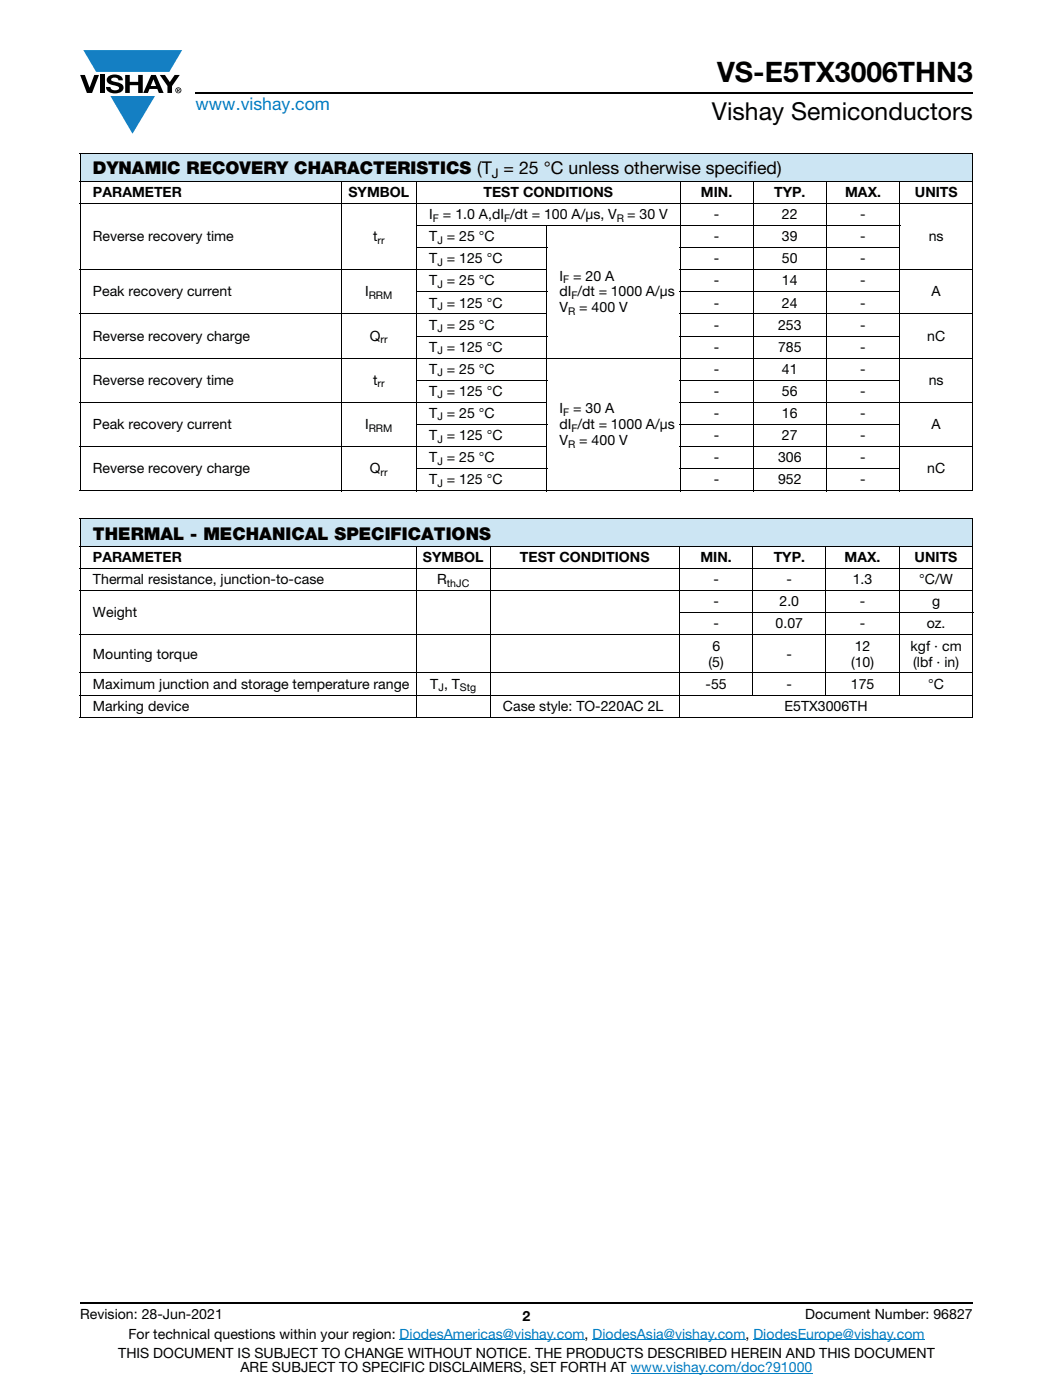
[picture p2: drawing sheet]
<svg xmlns="http://www.w3.org/2000/svg" width="210mm" height="279mm" viewBox="0 0 210 279" stroke-linecap="round" stroke-linejoin="round" font-family="sans-serif">
<defs><g id="words">
<text font-size="5.6" x="143" y="16.4">VS-E5TX3006THN3</text>
<text font-size="4.9" x="142" y="23.9">Vishay Semiconductors</text>
<text font-size="3.5" fill="#007ec4" x="39" y="22">www.vishay.com</text>
<g font-size="3.5">
<text x="18.5" y="34.8">DYNAMIC RECOVERY CHARACTERISTICS (T = 25 °C unless otherwise specified)</text>
<text x="18.5" y="107.7">THERMAL - MECHANICAL SPECIFICATIONS</text>
</g>
<g font-size="2.8">
<text x="18.5" y="39.3">PARAMETER</text>
<text x="69.5" y="39.3">SYMBOL</text>
<text x="96.4" y="39.3">TEST CONDITIONS</text>
<text x="139.8" y="39.3">MIN.</text>
<text x="154.4" y="39.3">TYP.</text>
<text x="168.5" y="39.3">MAX.</text>
<text x="182.4" y="39.3">UNITS</text>
<text x="85.6" y="43.7">I</text>
<text x="88.3" y="43.7">= 1.0 A,dI /dt = 100 A/μs, V</text>
<text x="125.1" y="43.7">= 30 V</text>
<text x="142.4" y="43.7">-</text>
<text x="155.9" y="43.7">22</text>
<text x="171.6" y="43.7">-</text>
<text x="18.5" y="48.1">Reverse recovery time</text>
<text x="74.4" y="48.1">t</text>
<text x="85.6" y="52.5">T = 125 °C</text>
<text x="85.6" y="48.1">T = 25 °C</text>
<text x="142.4" y="52.5">-</text>
<text x="142.4" y="48.1">-</text>
<text x="155.9" y="52.5">50</text>
<text x="155.9" y="48.1">39</text>
<text x="171.6" y="52.5">-</text>
<text x="171.6" y="48.1">-</text>
<text x="185.2" y="48.1">ns</text>
<text x="18.5" y="59.2">Peak recovery current</text>
<text x="72.8" y="59.2">I</text>
<text x="85.6" y="56.9">T = 25 °C</text>
<text x="111.5" y="56">I</text>
<text x="111.5" y="59.2">dI /dt = 1000 A/μs</text>
<text x="114.3" y="56">= 20 A</text>
<text x="142.4" y="56.9">-</text>
<text x="155.9" y="56.9">14</text>
<text x="171.6" y="56.9">-</text>
<text x="185.8" y="59.2">A</text>
<text x="85.6" y="61.4">T = 125 °C</text>
<text x="85.6" y="65.8">T = 25 °C</text>
<text x="111.5" y="62.3">V</text>
<text x="115.5" y="62.3">= 400 V</text>
<text x="142.4" y="61.4">-</text>
<text x="142.4" y="65.8">-</text>
<text x="155.2" y="65.8">253</text>
<text x="155.9" y="61.4">24</text>
<text x="171.6" y="65.8">-</text>
<text x="171.6" y="61.4">-</text>
<text x="18.5" y="68">Reverse recovery charge</text>
<text x="73.8" y="68">Q</text>
<text x="85.6" y="70.2">T = 125 °C</text>
<text x="142.4" y="70.2">-</text>
<text x="155.2" y="70.2">785</text>
<text x="171.6" y="70.2">-</text>
<text x="184.9" y="68">nC</text>
<text x="18.5" y="76.8">Reverse recovery time</text>
<text x="74.4" y="76.8">t</text>
<text x="85.6" y="74.6">T = 25 °C</text>
<text x="142.4" y="74.6">-</text>
<text x="155.9" y="74.6">41</text>
<text x="171.6" y="74.6">-</text>
<text x="185.2" y="76.8">ns</text>
<text x="85.6" y="83.4">T = 25 °C</text>
<text x="85.6" y="79">T = 125 °C</text>
<text x="111.5" y="82.5">I</text>
<text x="114.3" y="82.5">= 30 A</text>
<text x="142.4" y="83.4">-</text>
<text x="142.4" y="79">-</text>
<text x="155.9" y="83.4">16</text>
<text x="155.9" y="79">56</text>
<text x="171.6" y="83.4">-</text>
<text x="171.6" y="79">-</text>
<text x="18.5" y="85.6">Peak recovery current</text>
<text x="72.8" y="85.6">I</text>
<text x="85.6" y="87.8">T = 125 °C</text>
<text x="111.5" y="88.8">V</text>
<text x="111.5" y="85.6">dI /dt = 1000 A/μs</text>
<text x="115.5" y="88.8">= 400 V</text>
<text x="142.4" y="87.8">-</text>
<text x="155.9" y="87.8">27</text>
<text x="171.6" y="87.8">-</text>
<text x="185.8" y="85.6">A</text>
<text x="18.5" y="94.4">Reverse recovery charge</text>
<text x="73.8" y="94.4">Q</text>
<text x="85.6" y="92.2">T = 25 °C</text>
<text x="142.4" y="92.2">-</text>
<text x="155.2" y="92.2">306</text>
<text x="171.6" y="92.2">-</text>
<text x="184.9" y="94.4">nC</text>
<text x="85.6" y="96.6">T = 125 °C</text>
<text x="142.4" y="96.6">-</text>
<text x="155.2" y="96.6">952</text>
<text x="171.6" y="96.6">-</text>
<text x="18.5" y="112.2">PARAMETER</text>
<text x="84.3" y="112.2">SYMBOL</text>
<text x="103.7" y="112.2">TEST CONDITIONS</text>
<text x="139.7" y="112.2">MIN.</text>
<text x="154.3" y="112.2">TYP.</text>
<text x="168.4" y="112.2">MAX.</text>
<text x="182.4" y="112.2">UNITS</text>
<text x="18.5" y="116.6">Thermal resistance, junction-to-case</text>
<text x="87.2" y="116.6">R</text>
<text x="142.3" y="116.6">-</text>
<text x="156.9" y="116.6">-</text>
<text x="170.1" y="116.6">1.3</text>
<text x="183.3" y="116.6">°C/W</text>
<text x="18.5" y="123.2">Weight</text>
<text x="142.3" y="121">-</text>
<text x="142.3" y="125.4">-</text>
<text x="154.7" y="125.4">0.07</text>
<text x="155.4" y="121">2.0</text>
<text x="171.5" y="121">-</text>
<text x="171.5" y="125.4">-</text>
<text x="184.8" y="125.4">oz.</text>
<text x="185.9" y="121">g</text>
<text x="18.5" y="131.4">Mounting torque</text>
<text x="142" y="129.8">6</text>
<text x="156.9" y="131.4">-</text>
<text x="170.5" y="129.8">12</text>
<text x="181.6" y="129.8">kgf · cm</text>
<text x="18.5" y="137.4">Maximum junction and storage temperature range</text>
<text x="85.8" y="137.4">T , T</text>
<text x="140.7" y="137.4">-55</text>
<text x="141.3" y="133">(5)</text>
<text x="156.9" y="137.4">-</text>
<text x="169.7" y="137.4">175</text>
<text x="169.7" y="133">(10)</text>
<text x="182.1" y="133">(lbf · in)</text>
<text x="185.1" y="137.4">°C</text>
<text x="18.5" y="141.8">Marking device</text>
<text x="100.3" y="141.8">Case style: TO-220AC 2L</text>
<text x="156.5" y="141.8">E5TX3006TH</text>
<text x="16" y="263.3">Revision: 28-Jun-2021</text>
<text x="104.2" y="263.6">2</text>
<text x="160.6" y="263.3">Document Number: 96827</text>
<text x="25.6" y="267.1">For technical questions within your region: DiodesAmericas@vishay.com, DiodesAsia@vishay.com, DiodesEurope@vishay.com</text>
<text x="23.6" y="271">THIS DOCUMENT IS SUBJECT TO CHANGE WITHOUT NOTICE. THE PRODUCTS DESCRIBED HEREIN AND THIS DOCUMENT</text>
<text x="48" y="273.8">ARE SUBJECT TO SPECIFIC DISCLAIMERS, SET FORTH AT www.vishay.com/doc?91000</text>
</g>
<text font-size="2.6" x="98.1" y="35.4">J</text>
<g font-size="2.1">
<text x="86.3" y="44.2">F</text>
<text x="100.5" y="44.2">F</text>
<text x="123" y="44.2">R</text>
<text x="75.3" y="48.6">rr</text>
<text x="87.2" y="48.6">J</text>
<text x="87.2" y="53.1">J</text>
<text x="73.5" y="59.7">RRM</text>
<text x="87.2" y="57.5">J</text>
<text x="112.3" y="56.5">F</text>
<text x="114" y="59.7">F</text>
<text x="87.2" y="61.9">J</text>
<text x="113.3" y="62.9">R</text>
<text x="75.9" y="68.5">rr</text>
<text x="87.2" y="66.3">J</text>
<text x="87.2" y="70.7">J</text>
<text x="75.3" y="77.3">rr</text>
<text x="87.2" y="75.1">J</text>
<text x="87.2" y="79.5">J</text>
<text x="87.2" y="83.9">J</text>
<text x="112.3" y="83">F</text>
<text x="73.5" y="86.1">RRM</text>
<text x="87.2" y="88.3">J</text>
<text x="113.3" y="89.3">R</text>
<text x="114" y="86.1">F</text>
<text x="75.9" y="94.9">rr</text>
<text x="87.2" y="92.7">J</text>
<text x="87.2" y="97.1">J</text>
<text x="89.1" y="117.1">thJC</text>
<text x="87.4" y="137.9">J</text>
<text x="91.7" y="137.9">Stg</text>
</g>
</g></defs>
<g fill="#147fc3">
<path d="M16.6 10h19.7l-2.5 4.3h-1.2h-13.4z"/>
<path d="M22 19.2h8.9l-4.5 7.5z"/>
</g>
<g fill="#000">
<path d="M16 15h.9l1 2.5 .9-2.5h.9l-1.3 3.6h-1.1zM19.9 15h.9v3.6h-.9zM21.6 15.3a2.1 2.1 0 0 1 2.8 .3l.1 .4h-.9a.79 .79 0 0 0-.7-.5 .79 .79 0 0 0-.7 .4l.2 .3 1 .2a1.08 1.08 0 0 1 1.2 1 1.08 1.08 0 0 1-1.1 1.2 1.73 1.73 0 0 1-2.4-1.2h.9a.96 .96 0 0 0 .8 .6 .96 .96 0 0 0 1-.4 1.31 1.31 0 0 0-1.3-.6 1.03 1.03 0 0 1-1-.6 1.03 1.03 0 0 1 .1-1.1zM25 15h.9v1.3h1.7v-1.3h.9v3.6h-.9v-1.6h-1.7v1.6h-.9zM31.9 15h1l1 1.4 .9-1.4h1l-1.5 2.2v1.4h-.9v-1.4z"/>
<path d="M30.6 15.8l.5 1.4h-1zM30.1 15l-1.5 3.6h.9l.3-.8h1.6l.3 .8h.9l-1.5-3.6z"/>
<path d="M35.5 17.8h.2v.2h-.2zM35.3 17.7v.7h.2v-.3l.3 .3-.1-.3 .1-.2v-.2z"/>
<path d="M35.1 18a.46 .46 0 0 1 .9 0 .46 .46 0 0 1-.9 0zM35 18a.6 .6 0 0 0 1.2 0 .6 .6 0 0 0-1.2 0z"/>
</g>
<path d="M39 18.6h155M16 260h178" fill="none" stroke="#000" stroke-width=".36"/>
<path d="M79.7 267.4h36.9M118.2 267.4h30.5M125.8 274h36.2M150.2 267.4h34.2" fill="none" stroke="#007ec4" stroke-width=".2"/>
<g fill="#cce5f3">
<path d="M16 30.7h178v5.5h-178z"/>
<path d="M16 103.6h178v5.5h-178z"/>
</g>
<g fill="none" stroke="#000" stroke-width=".2">
<path d="M15.9 30.7h178.2M15.9 36.2h178.2M16 30.8v67M68 36.1v61.9M83 36.1v61.9M135.6 36.1v61.9M150.2 36.1v61.9M164.8 36.1v61.9M179.4 36.1v61.9M194 30.8v67M15.9 40.6h178.2M15.9 53.8h93.2"/>
<path d="M83 45h96.5M83 49.4h26.1M83 58.3h26.1M109 44.9v53.1M135.5 49.4h44M135.5 53.8h58.6M135.5 58.3h44M15.9 62.7h93.2M15.9 71.5h178.2M83 67.1h26.1M83 75.9h26.1M135.5 62.7h58.6"/>
<path d="M135.5 67.1h44M135.5 75.9h44M15.9 80.3h93.2M15.9 89.1h93.2M15.9 97.9h178.2M83 84.7h26.1M83 93.5h26.1M135.5 80.3h58.6M135.5 84.7h44M135.5 89.1h58.6M135.5 93.5h44M15.9 103.6h178.2"/>
<path d="M15.9 109.1h178.2M15.9 113.5h178.2M15.9 117.9h178.2M16 103.7v39.3M83.1 109v34.2M97.7 109v34.2M135.5 109v34.2M150.2 109v29.8M164.7 109v29.8M179.4 109v29.8M194 103.7v39.3M15.9 126.7h178.2"/>
<path d="M15.9 134.3h178.2M15.9 138.7h178.2M135.4 122.3h58.7M15.9 143.1h178.2"/>
</g>
<use href="#words"/>
</svg>
